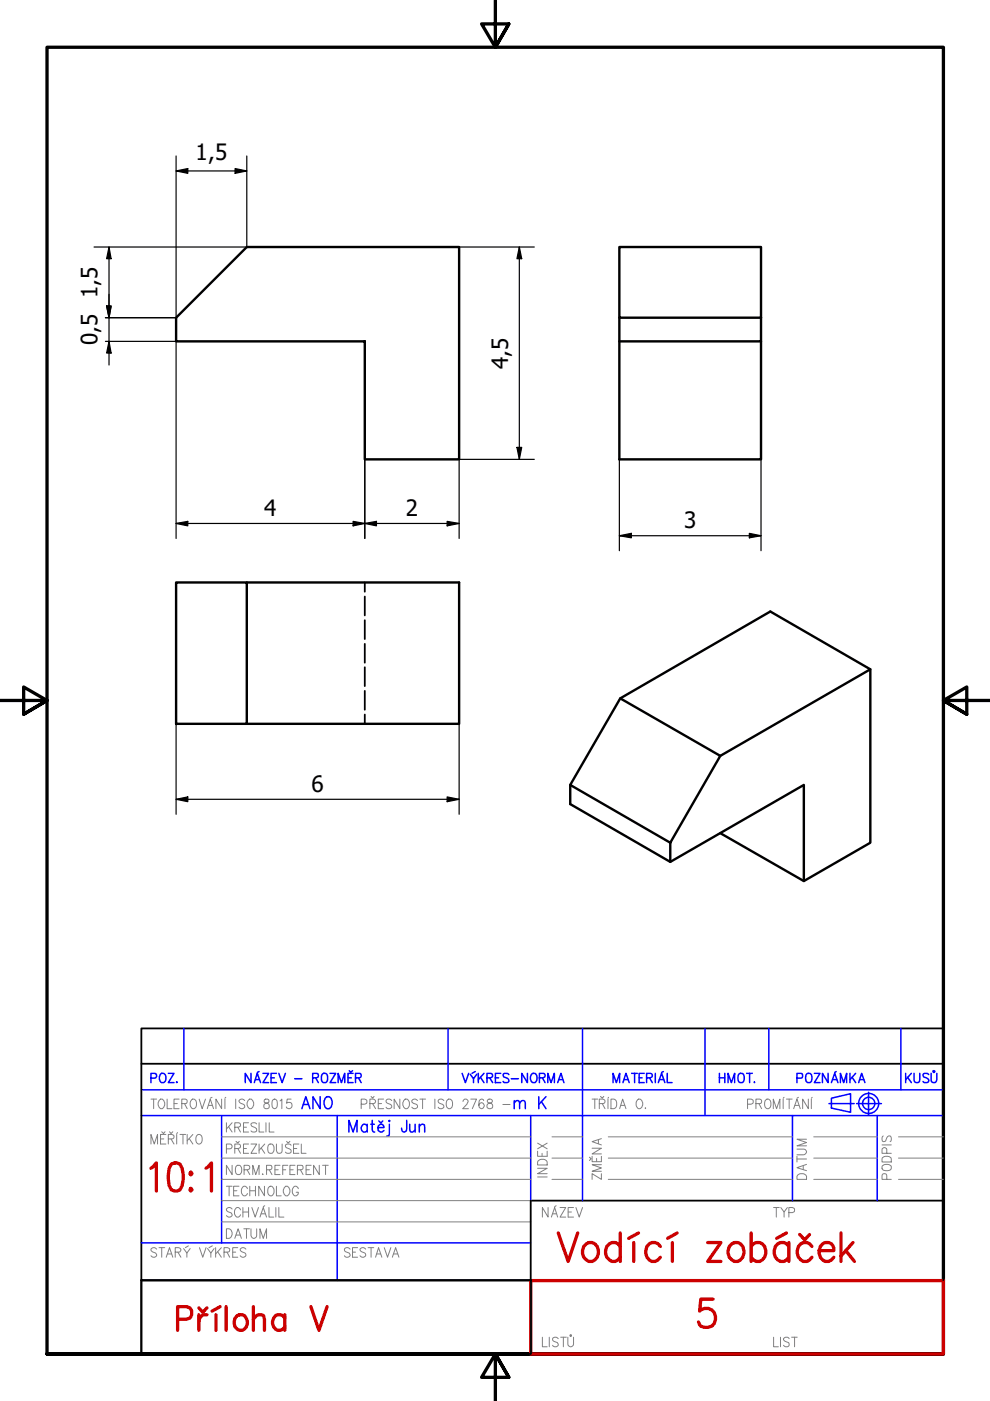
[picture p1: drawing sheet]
<svg xmlns="http://www.w3.org/2000/svg" width="210mm" height="297mm" viewBox="0 0 210 297" stroke-linecap="round" stroke-linejoin="round" font-family="sans-serif">
<defs><g id="words">
<g font-size="4.8">
<text x="41.5" y="33.8">1,5</text>
<text x="20.7" y="63.2" transform="rotate(-90 20.7 63.2)">1,5</text>
<text x="20.7" y="73.2" transform="rotate(-90 20.7 73.2)">0,5</text>
<text x="107.8" y="78.2" transform="rotate(-90 107.8 78.2)">4,5</text>
<text x="56" y="109.5">4</text>
<text x="86" y="109.5">2</text>
<text x="145" y="111.9">3</text>
<text x="66" y="167.9">6</text>
</g>
</g></defs>
<path d="M131.3 52.4h30.1v15h-30.1zM37.3 67.4l15-15h45v45h-20v-25h-40zM131.3 67.4v30h30.1v-25M161.4 67.4v5h-30.1M37.3 123.5h15v30h-15zM52.3 123.5h45v30h-45M131.5 148.1l21.2 12.2-10.6 18.4-21.2-12.3zM131.5 148.1l31.8-18.4 21.2 12.2-31.8 18.4M184.5 141.9v36.8l-14.1 8.1-17.7-10.2M120.9 166.4v4.1l21.2 12.2v-4M142.1 182.7l28.3-16.3v20.4" fill="none" stroke="#000" stroke-width=".51"/>
<path d="M77.3 123.5v2M77.3 126.5v4M77.3 131.5v4M77.3 136.5v4M77.3 141.5v4M77.3 146.5v4M77.3 151.5v2" fill="none" stroke="#000" stroke-width=".38"/>
<path d="M105 0v10l-2.9-4.9h5.8l-2.9 4.9 2.9-4.9M0 148.5h10l-5-2.8v5.7l5-2.9-5 2.9M210 148.5h-10l5-2.8v5.7l-5-2.9 5 2.9M10 287.1v-277.1h190v277.1h-190h190M107.9 292l-2.9-4.9 2.9 4.9h-5.8l2.9-4.9v9.9" fill="none" stroke="#000" stroke-width=".7"/>
<!-- layer: 3_TUCNA -->
<g fill="none" stroke="#c00" stroke-width=".7">
<path d="M32 247.7l1.1-1.1v5.9M36.3 246.8l.7-.2 1.2 .2a5.6 5.6 0 0 1 0 5.5l-.7 .2-1.2-.2a6 6 0 0 1 0-5.5zM40.4 248.5l.3 .3-.3 .3-.1-.3zM40.4 252l.3 .3-.3 .2-.1-.2zM43.7 247.7l1.1-1.1v5.9M37.7 279.7h1.9l.7-.3a1.41 1.41 0 0 0 .4-1.4 1.41 1.41 0 0 0-1.1-1h-1.9v5.1M42.2 277.3l.8 .9 .9-.9M42.2 278.8v3.3M43.9 278.8a1.4 1.4 0 0 0-1.7 1.3M45.8 278.8v3.3M46.7 277l-1.7 1M47.9 277v5.1"/>
<path d="M50.3 278.9a1.47 1.47 0 0 1 1.7 .1 1.47 1.47 0 0 1 .5 1.7 1.44 1.44 0 0 1-1.7 1.4 1.44 1.44 0 0 1-1.1-2l.1-.7zM53.7 279.7l.7-.8 .4-.1h.6l.5 .1 .2 .8v2.4M53.7 277v5.1M60.4 279.4a1.38 1.38 0 0 0-1.6-.6 1.38 1.38 0 0 0-1 1.3 1.45 1.45 0 0 0 .8 1.8 1.45 1.45 0 0 0 1.8-.5M60.4 278.8v3.3M65.9 277l1.7 5.1 1.7-5.1M112.6 271.5h87.4M118.4 261.4l2.1 6 2-6M124.3 263.7a1.74 1.74 0 0 1 2 .1 1.74 1.74 0 0 1 .6 1.9 1.64 1.64 0 0 1-1.2 1.7 1.64 1.64 0 0 1-1.9-.8 2.28 2.28 0 0 1 .5-2.9zM131.5 264.3a1.73 1.73 0 0 0-2.2-.7 1.73 1.73 0 0 0-.9 2.1 1.9 1.9 0 0 0 2.1 1.7l1-.8M131.5 261.4v6M134.4 263.4v4"/>
<path d="M135.4 261.4l-2.1 1.2M140 264.3a1.66 1.66 0 0 0-1.9-.8 1.66 1.66 0 0 0-1.2 1.7 1.75 1.75 0 0 0 .6 1.8 1.75 1.75 0 0 0 2 .1l.5-.5M142.6 263.4v4M143.6 261.4l-2.1 1.2M150.1 263.4h2.7l-2.7 4h2.7M151.2 275.4h-2.6l-.3 2.6a2.03 2.03 0 0 1 3.4 .9 2.03 2.03 0 0 1-2.3 2.5l-.8-.2-.5-.9M154.6 264.3a1.66 1.66 0 0 1 1.9-.8 1.66 1.66 0 0 1 1.2 1.7 1.91 1.91 0 0 1-2 2.2 2.17 2.17 0 0 1-1.1-3.1zM159.3 264.3a1.66 1.66 0 0 1 1.9-.8 1.66 1.66 0 0 1 1.2 1.7 1.75 1.75 0 0 1-.7 1.8 1.75 1.75 0 0 1-1.9 .1l-.5-.5M159.3 261.4v6M166.8 261.4l-2.1 1.2M167.3 264.3a1.73 1.73 0 0 0-2.3-.7 1.73 1.73 0 0 0-.9 2.1 1.64 1.64 0 0 0 1.3 1.7 1.64 1.64 0 0 0 1.9-.8M167.3 263.4v4"/>
<path d="M169.5 261.7l1.1 1.2 1-1.2M172.1 264.3a1.66 1.66 0 0 0-1.9-.8 1.66 1.66 0 0 0-1.2 1.7 1.75 1.75 0 0 0 .7 1.8 1.75 1.75 0 0 0 1.9 .1l.5-.5M173.7 265.2a1.61 1.61 0 0 1 1-1.7 1.61 1.61 0 0 1 1.8 .5l.3 .6v.6h-3.1a1.75 1.75 0 0 0 .6 1.8 1.75 1.75 0 0 0 2 .1l.5-.5M178.3 261.4v6M179.3 265.2l1.9 2.2M180.8 263.4l-2.5 2.9M200 271.4v15.7h-87.5v-15.6"/>
</g>
<!-- layer: 8_TEXTY -->
<g fill="none" stroke="#00f" stroke-width=".32">
<path d="M39 218v13.1M95 218v13.1M123.5 218v36.6M149.5 218v18.5M163 218v13.1M191 218v13.1M30 231.1h170M30 236.5h170M32 228.6l1-.1a.53 .53 0 0 0 .2-.5 .53 .53 0 0 0-.4-.4h-.8v1.9M34.2 227.6h.1a1.03 1.03 0 0 1 1 .7 1.03 1.03 0 0 1-.5 1.2 .89 .89 0 0 1-1-.4 .89 .89 0 0 1 .1-1.1zM35.7 227.6h1.2l-1.2 1.9h1.2M37.5 229.3v.2h.1"/>
<path d="M47 236.6v27M53.2 227.6v1.9l-1.2-1.9v1.9M53.9 229.5l.6-1.9 .7 1.9M54.2 228.9h.8M54.9 227.2l-.4 .2M55.8 227.6h1.2l-1.2 1.9h1.2M57.5 228.5h.7M58.6 227.6h-1.1v1.9h1.1M59.1 227.6l.7 1.9 .7-1.9M62.5 228.7h1.5M64 235.1l.8-2.6 .9 2.6M64.3 234.2h1.1"/>
<path d="M66.3 228.5l1.1-.1 .1-.3-.1-.5h-1.1v1.9M66.9 228.5l.6 1M67.9 232.5v2.6l-1.5-2.6v2.6M68.5 227.6a.68 .68 0 0 1 .7 .1 .68 .68 0 0 1 .3 .6v.5a.68 .68 0 0 1-.7 .8 .68 .68 0 0 1-.7-.8l.1-.8zM68.9 232.9l.4-.4a1.18 1.18 0 0 1 1.1 .7 1.18 1.18 0 0 1-.1 1.2 .74 .74 0 0 1-1.1 .5 1.69 1.69 0 0 1-.3-2zM70 227.6h1.2l-1.2 1.9h1.2M71.5 236.5v35M71.7 229.5v-1.9l.7 1.9 .7-1.9v1.9M73.8 228.5h.7M74 227l.4 .4 .3-.4M74.9 227.6h-1.1v1.9h1.1M75.4 228.5l1.1-.1 .1-.3-.1-.5h-1.1v1.9"/>
<path d="M76 228.5l.6 1M77.9 238.7a.75 .75 0 0 0-1.1-.1 .75 .75 0 0 0-.1 1.1 .64 .64 0 0 0 1.2 0M77.9 238.4v1.6M78.6 238.4h.8M78.9 237.5v2.1l.2 .3 .3 .1M80.1 239.1a.67 .67 0 0 1 1.1-.6l.2 .6h-1.3a.72 .72 0 0 0 .4 .8 .72 .72 0 0 0 .9-.2M80.3 237.7l.5 .4 .4-.4M82.5 237.5l.2 .2-.2 .1zM82.5 238.4v2.4h-.5M86.2 237.5l-.1 2.3a.53 .53 0 0 1-.8 0l-.1-.6M86.9 238.4l.1 1.5 .5 .1 .5-.4M88 238.4v1.6"/>
<path d="M88.9 238.9l.5-.5 .6 .1v1.5M88.9 238.4v1.6M98 227.6l.7 1.9 .7-1.9M99.7 227.8l.7 .9 .7-.9M100.4 228.7v.8M100.8 227.2l-.7 .4M101.4 227.6v1.9M101.9 228.4l.7 1.1M102.6 227.6l-1.2 1.3M103.3 228.5h.7l.3-.2a.45 .45 0 0 0 .1-.5 .45 .45 0 0 0-.4-.2h-.7v1.9M103.8 228.5l.7 1M105 228.5h.7"/>
<path d="M106.2 227.6h-1.2v1.9h1.2M107.9 227.8a.67 .67 0 0 0-.7-.3 .67 .67 0 0 0-.5 .5l.1 .3 1 .5 .1 .5a.81 .81 0 0 1-1.2 0M108.4 228.7h1.5M109 233.9l.5-.6 .5 .2 .2 1.6M109 233.3v1.8M110.2 233.9l.5-.6 .6 .2 .1 1.6M111.8 227.6v1.9l-1.2-1.9v1.9M112.5 236.5v18.1M112.8 227.6a.68 .68 0 0 1 .8 .1 .68 .68 0 0 1 .3 .6v.5a.7 .7 0 0 1-.7 .8 .7 .7 0 0 1-.7-.8v-.5zM114.2 232.5v2.6M114.4 228.5h.7l.5-.4a.45 .45 0 0 0-.5-.5h-.7v1.9M114.8 233.6l1 1.5"/>
<path d="M115 228.5l.6 1M115.8 232.5l-1.6 1.7M116.1 229.5v-1.9l.7 1.9 .7-1.9v1.9M118.2 229.5l.7-1.9 .7 1.9M118.5 228.9h.8M130 229.5v-1.9l.7 1.9 .7-1.9v1.9M132.1 229.5l.6-1.9 .7 1.9M132.3 228.9h.9M133.9 227.6h1.2M134.6 227.6v1.9M135.5 228.5h.6M136.6 227.6h-1.1v1.9h1.1"/>
<path d="M137.1 228.5h.8l.4-.4a.45 .45 0 0 0-.4-.5h-.8v1.9M137.7 228.5l.6 1M138.9 227.6v1.9M139.6 229.5l.7-1.9 .7 1.9M139.8 228.9h.9M140.7 227.2l-.4 .2M141.5 227.6v1.9h1M152.5 228.5h1.2M152.5 227.6v1.9M153.7 227.6v1.9M154.4 229.5v-1.9l.7 1.9 .7-1.9v1.9M156.6 227.8a.67 .67 0 0 1 .8-.2 .67 .67 0 0 1 .4 .7v.5a.68 .68 0 0 1-.7 .8 .68 .68 0 0 1-.6-.8z"/>
<path d="M158.3 227.6h1.2M158.9 227.6v1.9M160 229.3l-.1 .2h.1M168 236.5v18.1M169 228.6h.8a.52 .52 0 0 0 .4-.5 .52 .52 0 0 0-.4-.5h-.8v1.9M170.9 227.8a.67 .67 0 0 1 .8-.2 .67 .67 0 0 1 .4 .7v.5a.68 .68 0 0 1-.6 .8 .68 .68 0 0 1-.7-.8zM172.7 227.6h1.2l-1.2 1.9h1.2M175.6 227.6v1.9l-1.2-1.9v1.9M175.8 234h5.3M176.3 229.5l.7-1.9 .7 1.9M176.3 232.8l4-.9v3.9l-4-.9zM176.5 228.9h.9"/>
<path d="M177.3 227.2l-.3 .2M178.2 229.5v-1.9l.7 1.9 .6-1.9v1.9M180.2 227.6v1.9M180.7 228.4l.7 1.1M181.4 227.6l-1.2 1.3M181.6 234h5.3M182.1 229.5l.6-1.9 .7 1.9M182.3 228.9h.8M184.1 231.6v4.7M186 236.5v18.1M192 227.6v1.9M192.4 228.4l.8 1.1"/>
<path d="M193.2 227.6l-1.2 1.3M193.8 227.6v1.4a.6 .6 0 0 0 .6 .5 .6 .6 0 0 0 .6-.5v-1.4M196.9 227.8a.67 .67 0 0 0-.7-.3 .67 .67 0 0 0-.5 .5l.1 .3 1 .5 .1 .5a.81 .81 0 0 1-1.2 0M197.4 227.6l.1 1.7 .4 .2h.5l.2-.5v-1.4M197.8 227.1h.4v.2l-.2 .1zM74 240v-2.5l.9 2.5 .8-2.5v2.5M30 263.5h82.5"/>
<circle cx="184.2" cy="234" r="1.3"/>
<circle cx="184.2" cy="234" r="2.13"/>
</g>
<!-- layer: 2_SLABA -->
<g fill="none" stroke="#808080" stroke-width=".21">
<path d="M32 233h1.2M32.6 233v2.1M33.9 233.2l.1-.2a.96 .96 0 0 1 .8 1.6 .68 .68 0 0 1-.8 .5 1.21 1.21 0 0 1-.1-1.9zM34.3 240l.4 .3 .3-.3M35.4 233v2.1h1M35.9 240l.4 .3 .3-.3M36.9 234h.7M38 233h-1.1v2.1h1.1M38.5 234l1.1-.1v-.7l-.3-.2h-.8v2.1M39.1 234l.6 1.1M40.6 233.2a.67 .67 0 0 1 .7 0 .67 .67 0 0 1 .4 .6v.5a.68 .68 0 0 1-.7 .8 .68 .68 0 0 1-.7-.8l.1-.8zM42.2 233l.7 2.1 .7-2.1"/>
<path d="M43.9 235.1l.7-2.1 .7 2.1M44.2 234.4h.8M45 232.6l-.4 .2M47 233v2.1l-1.2-2.1v2.1M47.7 233v2.1M47.9 232.6l-.2 .2M48 238v2M48.5 238.9l.7 1.1M49.2 238l-1.2 1.4M49.8 239h.7l.5-.4a.45 .45 0 0 0-.5-.6h-.7v2M50 233v2.1M50.4 239l.6 1"/>
<path d="M51.6 239h.7M51.9 233.3a.64 .64 0 0 0-.7-.3 .64 .64 0 0 0-.5 .5l.4 .4 .6 .3a.5 .5 0 0 1 .2 .5 .5 .5 0 0 1-.5 .4h-.3l-.4-.4M52.6 233.3l.3-.3a.96 .96 0 0 1 .8 1.6 .68 .68 0 0 1-.8 .5l-.3-.4a1.23 1.23 0 0 1 0-1.4zM52.7 238h-1.1v2h1.1M54.4 238.3a.68 .68 0 0 0-.6-.3 .68 .68 0 0 0-.6 .5l.2 .3 1 .5v.5a.81 .81 0 0 1-1.2 0M54.9 238v2h1M56.1 233.2a.41 .41 0 0 0 .2 .6 .72 .72 0 0 1 .7 .3 .72 .72 0 0 1 0 .8 .71 .71 0 0 1-1 0 .74 .74 0 0 1 .1-.8 .74 .74 0 0 1 .7-.3 .41 .41 0 0 0 .2-.6l-.3-.2zM56.4 238v2M57.1 238v2h1M57.9 233.2l.4-.2a1.26 1.26 0 0 1 0 2.1h-.1a1.39 1.39 0 0 1-.3-1.9zM59.4 233.4l.4-.4v2.1M61.7 233h-.8l-.1 .9a.66 .66 0 0 1 .9 0 .66 .66 0 0 1 0 1 .66 .66 0 0 1-1-.2"/>
<path d="M76.6 234.1h.7l.4-.2v-.7l-.4-.2h-.7v2.1M78.4 234l1-.1a.47 .47 0 0 0 0-.7l-1-.2v2.1M78.7 232.5l.3 .3 .3-.3M79 234l.6 1.1M80.2 234h.7M81.3 233h-1.1v2.1h1.1M83.1 233.3a.71 .71 0 0 0-1.2 0l.1 .5 .9 .4a.5 .5 0 0 1 .1 .5 .5 .5 0 0 1-.4 .4h-.4l-.3-.4M84.8 233v2.1l-1.2-2.1v2.1M85.8 233.2l.1-.2a1.07 1.07 0 0 1 1 .8 1.07 1.07 0 0 1-.4 1.1l-.2 .2a.96 .96 0 0 1-.8-1.6zM88.5 233.3a.61 .61 0 0 0-.7-.3 .61 .61 0 0 0-.4 .7l.9 .5a.5 .5 0 0 1 .2 .5 .5 .5 0 0 1-.4 .4h-.3l-.5-.4M89 233h1.2M89.6 233v2.1"/>
<path d="M92.2 233v2.1M94.1 233.3a.71 .71 0 0 0-1.2 0l.1 .5 .9 .4a.5 .5 0 0 1 .2 .5 .5 .5 0 0 1-.4 .4h-.4l-.4-.4M94.7 233.3a.65 .65 0 0 1 .8-.2 .65 .65 0 0 1 .4 .7v.5a.68 .68 0 0 1-.6 .8 .68 .68 0 0 1-.7-.8zM98.2 233.5a.54 .54 0 0 1 .5-.5 .54 .54 0 0 1 .6 .6l-.3 .5-.9 1h1.2M99.8 233h1.2l-.9 2.1M102.6 233.3l-.1-.1a.55 .55 0 0 0-.9 .2 1.33 1.33 0 0 0 .4 1.7 .6 .6 0 0 0 .6-.9 .6 .6 0 0 0-1-.1l-.1 .3M103.4 233.2l-.1 .3 .3 .3a.78 .78 0 0 1 .9 .9 .61 .61 0 0 1-1.1 .2 .61 .61 0 0 1 .4-1l.5-.2 .1-.4a.61 .61 0 0 0-1-.1zM106.6 234.2h1.5M125.5 233h1.2M126.1 233v2.1M127.1 234h.7a.45 .45 0 0 0 .5-.3 .45 .45 0 0 0-.2-.5l-1-.2v2.1M127.3 232.5l.4 .3 .3-.3"/>
<path d="M127.7 234l.6 1.1M128.9 233v2.1M129 232.6l-.1 .2M129.5 233a1.04 1.04 0 0 1 1.3 1 1.04 1.04 0 0 1-1.3 1.1zM131.4 235.1l.6-2.1 .7 2.1M131.6 234.4h.9M135.2 233.2a.73 .73 0 0 1 1.1 .6l-.2 .8a.65 .65 0 0 1-.7 .5 .65 .65 0 0 1-.5-.8v-.8zM136.8 234.9v.2l.1-.2M158.5 234.1h.8l.3-.2v-.7l-.3-.2h-.8v2.1M160.3 234l1.1-.1v-.7l-.3-.2h-.8v2.1M160.9 234l.6 1.1M162.2 233.3a.65 .65 0 0 1 .8-.2 .65 .65 0 0 1 .4 .7v.5a.68 .68 0 0 1-.6 .8 .68 .68 0 0 1-.7-.8z"/>
<path d="M164 235.1v-2.1l.7 2.1 .7-2.1v2.1M166.1 233v2.1M166.2 232.6l-.1 .2M166.8 233h1.2M167.3 233v2.1M168.3 235.1l.7-2.1 .7 2.1M168.5 234.4h.9M169.3 232.6l-.3 .2M171.4 233v2.1l-1.2-2.1v2.1M172 233v2.1M172.2 232.6l-.2 .2M32 242.6v-2.1l.7 2.1 .7-2.1v2.1"/>
<path d="M34 241.5h.7M35.2 240.5h-1.2v2.1h1.2M35.7 241.5h.7a.45 .45 0 0 0 .5-.3 .45 .45 0 0 0-.2-.5l-1-.2v2.1M36.3 241.5l.6 1.1M37.5 240.5v2.1M37.7 240.1l-.2 .2M38.2 240.5h1.2M38.8 240.5v2.1M39.7 240.5v2.1M40.1 241.4l.8 1.2M40.9 240.5l-1.2 1.4M41.7 240.8a.65 .65 0 0 1 .7-.2 .65 .65 0 0 1 .5 .7v.5a.68 .68 0 0 1-.7 .8 .68 .68 0 0 1-.7-.8z"/>
<path d="M47 259.1h65.6M47 254.6h65.5M47 250h65.5M47 245.5h65.5M47 241h65.5M48 243.6l1-.1a.53 .53 0 0 0 .2-.6 .53 .53 0 0 0-.4-.3h-.8v1.9M48 251.5h1.2M48.6 251.5v2M49.2 247.1v1.9l-1.2-1.9v1.9M49.2 256.3a.61 .61 0 0 0-.7-.3 .61 .61 0 0 0-.4 .7l.9 .5a.5 .5 0 0 1 .2 .5 .5 .5 0 0 1-.4 .3h-.3l-.5-.3M49.5 252.5h.7M49.8 243.5h.7l.5-.4a.45 .45 0 0 0-.5-.5h-.7v1.9"/>
<path d="M50 242l.4 .4 .3-.4M50 247.3a.67 .67 0 0 1 .8-.2 .67 .67 0 0 1 .4 .7v.5a.68 .68 0 0 1-.6 .8 .68 .68 0 0 1-.7-.8zM50.4 243.5l.6 1M50.7 251.5h-1.2v2h1.2M51 256.5a.65 .65 0 0 0-.8-.5 .65 .65 0 0 0-.5 .8v.5a.65 .65 0 0 0 .5 .7 .65 .65 0 0 0 .8-.5M51.5 256v2M51.5 257h1.2M51.6 243.5h.7M51.8 248h.7l.5-.4a.45 .45 0 0 0-.5-.5h-.7v1.9M52.4 248l.6 1M52.5 252a.65 .65 0 0 0-.8-.5 .65 .65 0 0 0-.5 .8v.5a.65 .65 0 0 0 .5 .7 .65 .65 0 0 0 .8-.5M52.7 242.6h-1.1v1.9h1.1"/>
<path d="M52.7 256v2M53 252.5h1.2M53 251.5v2M53.2 242.6h1.2l-1.2 1.9h1.2M53.4 256l.7 2 .7-2M53.6 249v-1.9l.6 1.9 .7-1.9v1.9M54.2 251.5v2M54.9 242.6v1.9M55.1 258l.7-2 .7 2M55.4 243.4l.7 1.1M55.4 257.4h.8M55.7 248.8l-.1 .2h.2"/>
<path d="M56.1 251.5v2l-1.2-2v2M56.1 242.6l-1.2 1.3M56.1 255.6l-.3 .2M56.5 248l1-.1 .2-.3-.2-.5h-1v1.9M56.9 242.8a.67 .67 0 0 1 .8-.2 .67 .67 0 0 1 .4 .7v.5a.68 .68 0 0 1-.7 .7 .68 .68 0 0 1-.6-.7zM56.9 251.8a.65 .65 0 0 1 .8-.3 .65 .65 0 0 1 .4 .8v.5a.68 .68 0 0 1-.7 .8 .68 .68 0 0 1-.6-.8zM57 256v2h1M57.1 248l.6 1M58.3 248h.7M58.5 256v2M58.6 242.6l.1 1.7a.59 .59 0 0 0 .7 .2 .59 .59 0 0 0 .4-.5v-1.4M58.6 251.5v2h1"/>
<path d="M59.1 256v2h1.1M59.4 247.1h-1.1v1.9h1.1M59.9 248h.7M60.3 251.8l.3-.3a.96 .96 0 0 1 .7 1.5 .68 .68 0 0 1-.7 .5l-.3-.3a1.23 1.23 0 0 1 0-1.4zM60.8 242l.3 .4 .4-.4M61 247.1h-1.1v1.9M61.5 248h.7M61.7 242.8a.68 .68 0 0 0-.6-.3 .68 .68 0 0 0-.6 .5l.2 .3 1 .5v.5a.81 .81 0 0 1-1.2 0M62.2 243.5h.7M62.5 247.1h-1v1.9h1M63.1 248l1-.1 .2-.3-.2-.5h-1v1.9M63.2 252a.65 .65 0 0 0-.7-.5 .65 .65 0 0 0-.5 .8v.5a.65 .65 0 0 0 .6 .8 .65 .65 0 0 0 .6-.8h-.4"/>
<path d="M63.4 242.6h-1.2v1.9h1.2M63.7 248l.6 1M63.9 242.6v1.9h1M64.9 248h.7M66 247.1h-1.1v1.9h1.1M67.7 247.1v1.9l-1.2-1.9v1.9M68.4 247.1h1.2M69 247.1v1.9M114 247.7h2l-2 1.1h2M114 244.1v1.1h2v-1.1M114 249.5h2M114 242.4l2 1.2"/>
<path d="M114.1 246.1a1.21 1.21 0 0 1 1.9 .3v.6h-2zM114.9 244.5v.7M116 242.4l-2 1.2M116.2 256v2l-1.2-2v2M116.9 258l.7-2 .6 2M117 250h6.5M117 245.5h6.5M117 241h6.5M117.2 257.4h.8M117.9 255.6l-.3 .2M118.7 256h1.3l-1.3 2h1.3M120.5 257h.7"/>
<path d="M121.6 256h-1.1v2h1.1M122.1 256l.7 2 .7-2M125 245.3l.3 .4-.3 .3M125.5 245.2v1.1h2v-1.1M125.5 243.4h2l-2 1.3h2M126.5 245.6v.7M126.9 241.7v.8M127.5 248.8v1.2l-2-1.2v1.2M127.5 246.9h-2l2 .7-2 .7h2M127.5 241.4l-2 .6 2 .7M129 250h39M129 245.5h39"/>
<path d="M129 241h39M164 256h1.2M164.6 256v2M165.5 256l.7 1 .7-1M166.2 257v1M167.3 257.1h.7l.4-.2v-.7l-.4-.2h-.7v2M169 243.6h1.4a.6 .6 0 0 1 .6 .6 .6 .6 0 0 1-.6 .6h-1.4M169 245.7h2M169 245.2v1.2M169.1 249.2a1.21 1.21 0 0 1 1.9 .2v.6h-2zM170.3 247.1v.9M171 246.9l-2 .7 2 .6"/>
<path d="M171 241.5h-2l2 .7-2 .7h2M172.5 250h13.5M172.5 245.5h13.5M172.5 241h13.5M187 242.7h2M187.1 247.2a1.26 1.26 0 0 1 1.9 .2 .82 .82 0 0 1-1.2 .8 .68 .68 0 0 1-.7-.3 .68 .68 0 0 1 0-.7zM187.1 245.5a1.21 1.21 0 0 1 1.9 .2v.7h-2zM187.3 240.8a.68 .68 0 0 0-.3 .7 .68 .68 0 0 0 .5 .5l.3-.1 .4-.9 .5-.2a.81 .81 0 0 1 0 1.2M188 250v-.7a.51 .51 0 0 0-.5-.5 .51 .51 0 0 0-.5 .5v.7h2M188 244.5v-1a.53 .53 0 0 0-.6-.2 .53 .53 0 0 0-.4 .5v.7h2M190.5 250h9.5M190.5 245.5h9.5"/>
<path d="M190.5 241h9.5M33.2 264.8a.61 .61 0 0 0-.7-.3 .61 .61 0 0 0-.4 .7l.9 .5a.5 .5 0 0 1 .2 .5 .5 .5 0 0 1-.4 .4h-.4l-.4-.4M33.7 264.5h1.2M34.3 264.5v2.1M35.2 266.6l.7-2.1 .7 2.1M35.5 265.9h.9M37.1 265.5l1.1-.1a.47 .47 0 0 0 0-.7l-1.1-.2v2.1M37.7 265.5l.7 1.1M38.9 264.7l.7 1 .7-1M39.6 265.7v.9M39.9 264.1l-.6 .4M42.3 264.5l.7 2.1 .7-2.1"/>
<path d="M44 264.7l.7 1 .7-1M44.7 265.7v.9M45 264.1l-.7 .4M45.7 264.5v2.1M46.2 265.4l.7 1.2M46.9 264.5l-1.2 1.4M47.5 265.5h.8a.45 .45 0 0 0 .4-.3 .45 .45 0 0 0-.2-.5l-1-.2v2.1M48 260.5a1.04 1.04 0 0 1 1.2 1 1.04 1.04 0 0 1-1.2 1.1zM48.1 265.5l.6 1.1M49.3 265.5h.7M49.8 262.6l.7-2.1 .7 2.1M50 261.9h.9"/>
<path d="M50.4 264.5h-1.1v2.1h1.1M51.7 260.5h1.2M52.1 264.8a.64 .64 0 0 0-.6-.3 .64 .64 0 0 0-.6 .5l.4 .4 .6 .3a.5 .5 0 0 1 .2 .5 .5 .5 0 0 1-.4 .4h-.3l-.5-.4M52.3 260.5v2.1M53.2 260.5v1.5a.6 .6 0 0 0 .6 .6 .6 .6 0 0 0 .6-.6v-1.5M55.1 262.6v-2.1l.7 2.1 .7-2.1v2.1M74.2 264.8a.71 .71 0 0 0-1.2 0l.2 .5 .8 .4a.5 .5 0 0 1 .2 .5 .5 .5 0 0 1-.4 .4h-.4l-.4-.4M74.7 265.5h.7M75.8 264.5h-1.1v2.1h1.1M77.5 264.8a.64 .64 0 0 0-.6-.3 .64 .64 0 0 0-.6 .5l.4 .4 .6 .3a.5 .5 0 0 1 .2 .5 .5 .5 0 0 1-.4 .4h-.3l-.5-.4M78 264.5h1.2M78.7 264.5v2.1"/>
<path d="M79.6 266.6l.7-2.1 .7 2.1M79.9 265.9h.8M81.5 264.5l.7 2.1 .7-2.1M83.2 266.6l.7-2.1 .7 2.1M83.4 265.9h.9M115 283.5v2h1M116.5 283.5v2M118.4 283.8a.61 .61 0 0 0-.8-.3 .61 .61 0 0 0-.4 .7l1 .5a.5 .5 0 0 1 .2 .5 .5 .5 0 0 1-.5 .3l-.6-.1-.1-.2M118.9 283.5h1.2M119.4 283.5v2M120.4 283.5v1.5a.6 .6 0 0 0 .6 .6 .6 .6 0 0 0 .6-.6v-1.5M120.8 283.1l.2-.2 .2 .4h-.4z"/>
<path d="M164 283.5v2h1M165.5 283.5v2M167.3 283.8a.69 .69 0 0 0-1.2 0l.2 .5 1 .5a.48 .48 0 0 1-.4 .7h-.3l-.5-.3M167.8 283.5h1.2M168.5 283.5v2"/>
</g>
<!-- layer: 1_SILNA -->
<path d="M30 218h170v7.5h-170zM30 225.5v45.9M200 225.5v45.9M200 254.6h-87.5v16.9M30 271.4v15.7h82.6M30 271.4h82.6v15.7h-82.6zM30 271.5h82.6" fill="none" stroke="#000" stroke-width=".38"/>
<g fill="none" stroke="#000" stroke-width=".25">
<path d="M37.3 36.2l2.5-.5v1.1zM37.3 33.1v34.3h-14.9M37.3 36.2h15M49.8 35.7l2.5 .5-2.5 .6zM52.3 33.1v19.3h-32.4M23.1 52.4l.5 2.4h-1zM23.1 52.4v25M97.3 52.4h16M110.1 52.4l.5 2.4h-1zM110.1 52.4v45M22.4 72.4h14.9v41.8M22.6 64.9h1l-.5 2.5z"/>
<path d="M23.1 72.4l.5 2.5h-1zM77.3 72.4v41.8M109.6 94.9h1l-.5 2.5zM113.3 97.4h-16v16.8M131.3 97.4v19.4M161.4 97.4v19.4M37.3 111l2.5-.5v1zM37.3 111h60M74.9 110.5l2.4 .5-2.4 .5zM77.3 111l2.5-.5v1zM94.8 110.5l2.5 .5-2.5 .5zM131.3 113.6l2.6-.5v.9z"/>
<path d="M131.3 113.6h30.1M158.9 113.1l2.5 .5-2.5 .4zM37.3 153.5v19.1M97.3 153.5v19.1M37.3 169.5l2.5-.5v1zM37.3 169.5h60M94.8 169l2.5 .5-2.5 .5z"/>
</g>
<g fill="#000">
<path d="M37.3 36.2l2.5-.5v1.1z" fill-rule="evenodd"/>
<path d="M49.8 35.7l2.5 .5-2.5 .6z" fill-rule="evenodd"/>
<path d="M23.1 52.4l.5 2.4h-1z" fill-rule="evenodd"/>
<path d="M110.1 52.4l.5 2.4h-1z" fill-rule="evenodd"/>
<path d="M22.6 64.9h1l-.5 2.5z" fill-rule="evenodd"/>
<path d="M22.6 64.9h1l-.5 2.5z" fill-rule="evenodd"/>
<path d="M23.1 72.4l.5 2.5h-1z" fill-rule="evenodd"/>
<path d="M109.6 94.9h1l-.5 2.5z" fill-rule="evenodd"/>
<path d="M37.3 111l2.5-.5v1z" fill-rule="evenodd"/>
<path d="M74.9 110.5l2.4 .5-2.4 .5z" fill-rule="evenodd"/>
<path d="M77.3 111l2.5-.5v1z" fill-rule="evenodd"/>
<path d="M94.8 110.5l2.5 .5-2.5 .5z" fill-rule="evenodd"/>
<path d="M131.3 113.6l2.6-.5v.9z" fill-rule="evenodd"/>
<path d="M158.9 113.1l2.5 .5-2.5 .4z" fill-rule="evenodd"/>
<path d="M37.3 169.5l2.5-.5v1z" fill-rule="evenodd"/>
<path d="M94.8 169l2.5 .5-2.5 .5z" fill-rule="evenodd"/>
</g>
<use href="#words"/>
</svg>
